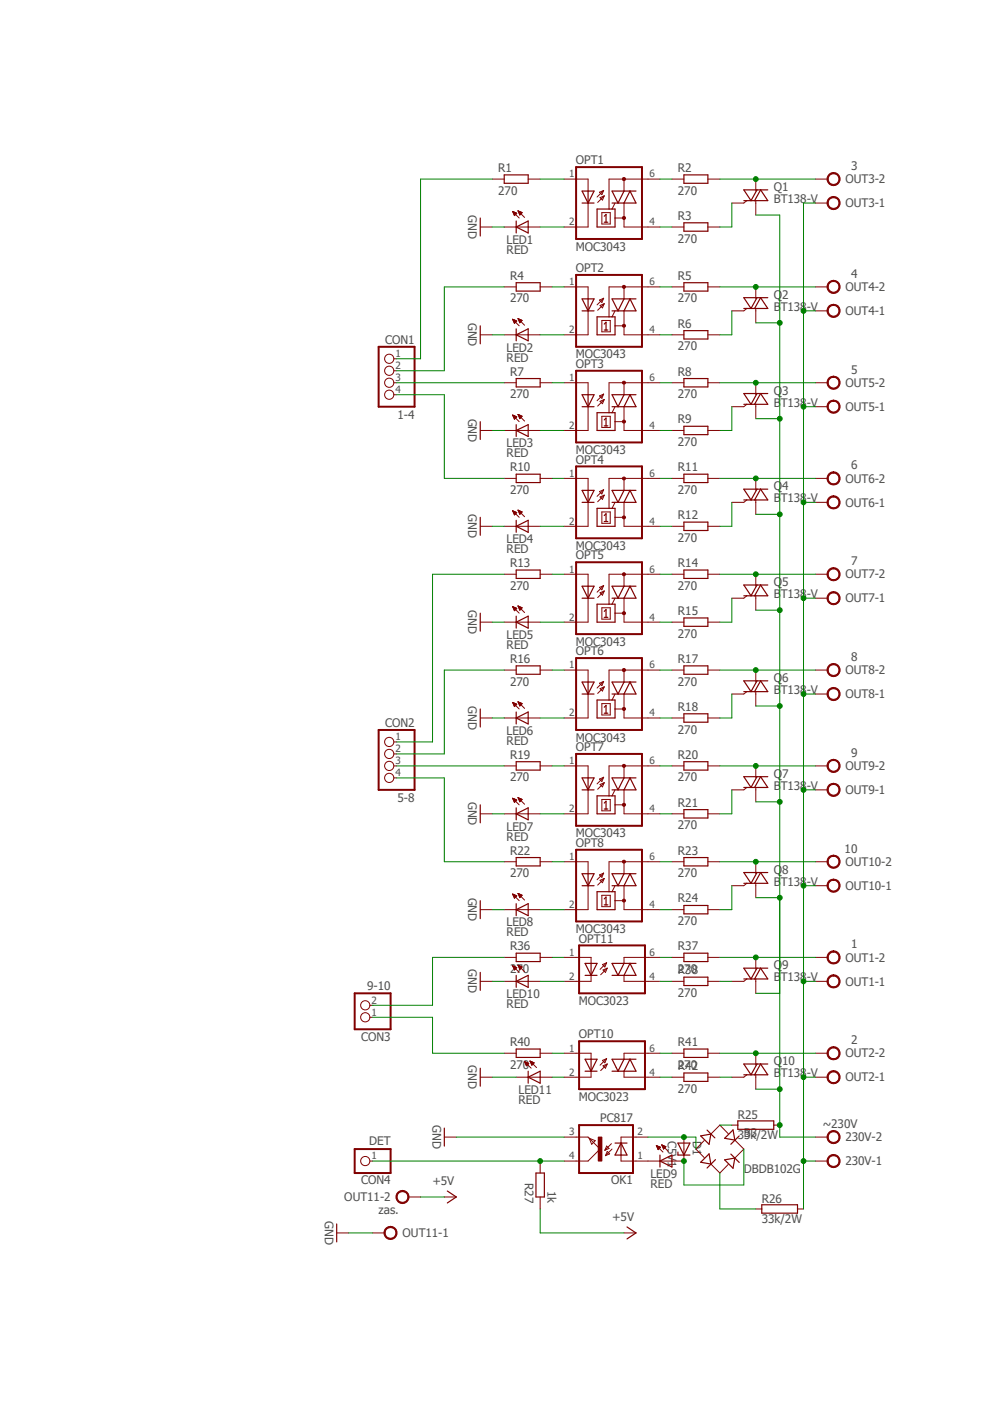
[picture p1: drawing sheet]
<svg xmlns="http://www.w3.org/2000/svg" width="210mm" height="297mm" viewBox="0 0 210 297" stroke-linecap="round" stroke-linejoin="round" font-family="sans-serif">
<defs><g id="words">
<g font-size="2.5" fill="#505050">
<text x="122.1" y="34.8">OPT1</text>
<text x="105.6" y="41.3">270</text>
<text x="105.6" y="36.5">R1</text>
<text x="143.7" y="41.3">270</text>
<text x="143.7" y="36.5">R2</text>
<text x="164.1" y="40.5">Q1</text>
<text x="179.3" y="38.9">OUT3-2</text>
<text x="180.4" y="36.1">3</text>
<text x="99.3" y="45.6" transform="rotate(90 99.3 45.6)">GND</text>
<text x="143.7" y="46.6">R3</text>
<text x="164.1" y="43">BT138-V</text>
<text x="179.3" y="43.9">OUT3-1</text>
<text x="107.4" y="53.8">RED</text>
<text x="107.4" y="51.7">LED1</text>
<text x="122.1" y="53.1">MOC3043</text>
<text x="143.7" y="51.4">270</text>
<text x="108.2" y="59.3">R4</text>
<text x="122.1" y="57.7">OPT2</text>
<text x="143.7" y="59.3">R5</text>
<text x="180.4" y="58.9">4</text>
<text x="108.2" y="64.1">270</text>
<text x="143.7" y="64.1">270</text>
<text x="164.1" y="65.9">BT138-V</text>
<text x="164.1" y="63.4">Q2</text>
<text x="179.3" y="61.7">OUT4-2</text>
<text x="99.3" y="68.4" transform="rotate(90 99.3 68.4)">GND</text>
<text x="143.7" y="69.5">R6</text>
<text x="179.3" y="66.8">OUT4-1</text>
<text x="81.6" y="72.9">CON1</text>
<text x="107.4" y="76.7">RED</text>
<text x="107.4" y="74.5">LED2</text>
<text x="122.1" y="78">OPT3</text>
<text x="122.1" y="76">MOC3043</text>
<text x="143.7" y="74.3">270</text>
<text x="108.2" y="79.6">R7</text>
<text x="143.7" y="79.6">R8</text>
<text x="164.1" y="83.7">Q3</text>
<text x="179.3" y="82">OUT5-2</text>
<text x="180.4" y="79.2">5</text>
<text x="84.3" y="88.8">1-4</text>
<text x="99.3" y="88.8" transform="rotate(90 99.3 88.8)">GND</text>
<text x="108.2" y="84.5">270</text>
<text x="143.7" y="84.5">270</text>
<text x="143.7" y="89.8">R9</text>
<text x="164.1" y="86.2">BT138-V</text>
<text x="179.3" y="87.1">OUT5-1</text>
<text x="107.4" y="94.8">LED3</text>
<text x="143.7" y="94.6">270</text>
<text x="107.4" y="97">RED</text>
<text x="108.2" y="99.9">R10</text>
<text x="122.1" y="96.3">MOC3043</text>
<text x="122.1" y="98.3">OPT4</text>
<text x="143.7" y="99.9">R11</text>
<text x="180.4" y="99.5">6</text>
<text x="108.2" y="104.7">270</text>
<text x="143.7" y="104.7">270</text>
<text x="164.1" y="106.5">BT138-V</text>
<text x="164.1" y="104">Q4</text>
<text x="179.3" y="107.4">OUT6-1</text>
<text x="179.3" y="102.3">OUT6-2</text>
<text x="99.3" y="109" transform="rotate(90 99.3 109)">GND</text>
<text x="143.7" y="110.1">R12</text>
<text x="107.4" y="117.3">RED</text>
<text x="107.4" y="115.1">LED4</text>
<text x="122.1" y="116.6">MOC3043</text>
<text x="122.1" y="118.6">OPT5</text>
<text x="143.7" y="114.9">270</text>
<text x="180.4" y="119.8">7</text>
<text x="108.2" y="125">270</text>
<text x="108.2" y="120.3">R13</text>
<text x="143.7" y="125">270</text>
<text x="143.7" y="120.3">R14</text>
<text x="164.1" y="124.3">Q5</text>
<text x="179.3" y="122.6">OUT7-2</text>
<text x="99.3" y="129.4" transform="rotate(90 99.3 129.4)">GND</text>
<text x="143.7" y="130.4">R15</text>
<text x="164.1" y="126.8">BT138-V</text>
<text x="179.3" y="127.7">OUT7-1</text>
<text x="107.4" y="137.6">RED</text>
<text x="107.4" y="135.5">LED5</text>
<text x="122.1" y="136.9">MOC3043</text>
<text x="143.7" y="135.2">270</text>
<text x="108.2" y="140.6">R16</text>
<text x="122.1" y="138.9">OPT6</text>
<text x="143.7" y="140.6">R17</text>
<text x="179.3" y="143">OUT8-2</text>
<text x="180.4" y="140.2">8</text>
<text x="99.3" y="149.7" transform="rotate(90 99.3 149.7)">GND</text>
<text x="108.2" y="145.4">270</text>
<text x="143.7" y="145.4">270</text>
<text x="164.1" y="147.1">BT138-V</text>
<text x="164.1" y="144.6">Q6</text>
<text x="179.3" y="148">OUT8-1</text>
<text x="81.6" y="154.1">CON2</text>
<text x="107.4" y="155.8">LED6</text>
<text x="143.7" y="150.7">R18</text>
<text x="143.7" y="155.5">270</text>
<text x="107.4" y="157.9">RED</text>
<text x="108.2" y="160.9">R19</text>
<text x="122.1" y="157.2">MOC3043</text>
<text x="122.1" y="159.2">OPT7</text>
<text x="143.7" y="160.9">R20</text>
<text x="180.4" y="160.5">9</text>
<text x="108.2" y="165.7">270</text>
<text x="143.7" y="165.7">270</text>
<text x="164.1" y="167.5">BT138-V</text>
<text x="164.1" y="164.9">Q7</text>
<text x="179.3" y="163.3">OUT9-2</text>
<text x="84.3" y="170">5-8</text>
<text x="99.3" y="170" transform="rotate(90 99.3 170)">GND</text>
<text x="143.7" y="171">R21</text>
<text x="179.3" y="168.4">OUT9-1</text>
<text x="107.4" y="178.3">RED</text>
<text x="107.4" y="176.1">LED7</text>
<text x="122.1" y="177.5">MOC3043</text>
<text x="122.1" y="179.5">OPT8</text>
<text x="143.7" y="175.8">270</text>
<text x="108.2" y="181.2">R22</text>
<text x="143.7" y="181.2">R23</text>
<text x="164.1" y="185.2">Q8</text>
<text x="179.1" y="180.8">10</text>
<text x="179.3" y="183.6">OUT10-2</text>
<text x="99.3" y="190.3" transform="rotate(90 99.3 190.3)">GND</text>
<text x="108.2" y="186">270</text>
<text x="143.7" y="186">270</text>
<text x="143.7" y="191.3">R24</text>
<text x="164.1" y="187.8">BT138-V</text>
<text x="179.3" y="188.7">OUT10-1</text>
<text x="107.4" y="196.4">LED8</text>
<text x="122.1" y="197.9">MOC3043</text>
<text x="143.7" y="196.2">270</text>
<text x="107.4" y="198.5">RED</text>
<text x="108.2" y="201.5">R36</text>
<text x="122.7" y="199.9">OPT11</text>
<text x="143.7" y="201.5">R37</text>
<text x="179.3" y="203.9">OUT1-2</text>
<text x="180.4" y="201.1">1</text>
<text x="77.9" y="209.8">9-10</text>
<text x="99.3" y="205.5" transform="rotate(90 99.3 205.5)">GND</text>
<text x="108.2" y="206.3">270</text>
<text x="143.7" y="206.3">270</text>
<text x="143.7" y="206.6">R38</text>
<text x="164.1" y="208.1">BT138-V</text>
<text x="164.1" y="205.5">Q9</text>
<text x="179.3" y="209">OUT1-1</text>
<text x="107.4" y="213.8">RED</text>
<text x="107.4" y="211.6">LED10</text>
<text x="122.7" y="213.1">MOC3023</text>
<text x="143.7" y="211.4">270</text>
<text x="76.6" y="220.6">CON3</text>
<text x="108.2" y="221.8">R40</text>
<text x="122.7" y="220.2">OPT10</text>
<text x="143.7" y="221.8">R41</text>
<text x="180.4" y="221.4">2</text>
<text x="99.3" y="225.8" transform="rotate(90 99.3 225.8)">GND</text>
<text x="108.2" y="226.6">270</text>
<text x="143.7" y="226.6">270</text>
<text x="143.7" y="226.9">R42</text>
<text x="164.1" y="225.8">Q10</text>
<text x="179.3" y="224.2">OUT2-2</text>
<text x="110" y="231.9">LED11</text>
<text x="122.7" y="233.4">MOC3023</text>
<text x="143.7" y="231.7">270</text>
<text x="164.1" y="228.4">BT138-V</text>
<text x="179.3" y="229.3">OUT2-1</text>
<text x="91.7" y="238.5" transform="rotate(90 91.7 238.5)">GND</text>
<text x="110" y="234.1">RED</text>
<text x="127.3" y="237.8">PC817</text>
<text x="156.4" y="237.2">R25</text>
<text x="174.4" y="239.2">~230V</text>
<text x="78.3" y="242.9">DET</text>
<text x="141.6" y="241.8" transform="rotate(90 141.6 241.8)">C5V1</text>
<text x="146.9" y="241.8" transform="rotate(90 146.9 241.8)">D1</text>
<text x="156.4" y="241.5">33k/2W</text>
<text x="157.7" y="241.1">B3</text>
<text x="179.3" y="242">230V-2</text>
<text x="76.6" y="251.1">CON4</text>
<text x="91.7" y="251.2">+5V</text>
<text x="111.3" y="250.8" transform="rotate(90 111.3 250.8)">R27</text>
<text x="129.6" y="251.1">OK1</text>
<text x="137.9" y="251.9">RED</text>
<text x="137.9" y="249.7">LED9</text>
<text x="157.7" y="248.7">DBDB102G</text>
<text x="179.3" y="247.1">230V-1</text>
<text x="73" y="254.7">OUT11-2</text>
<text x="80.3" y="257.5">zas.</text>
<text x="116" y="252.5" transform="rotate(90 116 252.5)">1k</text>
<text x="161.5" y="255">R26</text>
<text x="68.8" y="258.9" transform="rotate(90 68.8 258.9)">GND</text>
<text x="85.4" y="262.3">OUT11-1</text>
<text x="129.8" y="258.9">+5V</text>
<text x="161.5" y="259.2">33k/2W</text>
</g>
<g font-size="2.1" fill="#505050">
<text x="120.7" y="37.6">1</text>
<text x="137.7" y="37.6">6</text>
<text x="120.7" y="47.8">2</text>
<text x="137.7" y="47.8">4</text>
<text x="120.7" y="60.4">1</text>
<text x="137.7" y="60.4">6</text>
<text x="120.7" y="70.6">2</text>
<text x="137.7" y="70.6">4</text>
<text x="83.9" y="75.7">1</text>
<text x="83.9" y="78.2">2</text>
<text x="83.9" y="80.8">3</text>
<text x="83.9" y="83.3">4</text>
<text x="120.7" y="80.8">1</text>
<text x="137.7" y="80.8">6</text>
<text x="120.7" y="90.9">2</text>
<text x="137.7" y="90.9">4</text>
<text x="120.7" y="101.1">1</text>
<text x="137.7" y="101.1">6</text>
<text x="120.7" y="111.2">2</text>
<text x="137.7" y="111.2">4</text>
<text x="120.7" y="121.4">1</text>
<text x="137.7" y="121.4">6</text>
<text x="120.7" y="131.6">2</text>
<text x="137.7" y="131.6">4</text>
<text x="120.7" y="141.7">1</text>
<text x="137.7" y="141.7">6</text>
<text x="120.7" y="151.9">2</text>
<text x="137.7" y="151.9">4</text>
<text x="83.9" y="156.9">1</text>
<text x="83.9" y="159.5">2</text>
<text x="83.9" y="162">3</text>
<text x="83.9" y="164.5">4</text>
<text x="120.7" y="162">1</text>
<text x="137.7" y="162">6</text>
<text x="120.7" y="172.2">2</text>
<text x="137.7" y="172.2">4</text>
<text x="120.7" y="182.3">1</text>
<text x="137.7" y="182.3">6</text>
<text x="120.7" y="192.5">2</text>
<text x="137.7" y="192.5">4</text>
<text x="120.7" y="202.6">1</text>
<text x="137.7" y="202.6">6</text>
<text x="120.7" y="207.7">2</text>
<text x="137.7" y="207.7">4</text>
<text x="78.8" y="215.3">1</text>
<text x="78.8" y="212.8">2</text>
<text x="120.7" y="223">1</text>
<text x="137.7" y="223">6</text>
<text x="120.7" y="228">2</text>
<text x="137.7" y="228">4</text>
<text x="78.8" y="245.8">1</text>
<text x="120.7" y="240.7">3</text>
<text x="120.7" y="245.8">4</text>
<text x="135.2" y="245.8">1</text>
<text x="135.2" y="240.7">2</text>
</g>
</g></defs>
<path d="M68.2 32.4l121.7 232.2M189.9 32.4l-121.7 232.2" fill="none" stroke="#fff" stroke-width=".21"/>
<path d="M122.1 60.8h2.6v2.6M124.7 65.9v5.1h-2.6M127.1 63.6l.9-.4-.4 .9zM127.2 64.8l.9-.4-.4 .9zM127.6 67.9h1.8v2.5h-1.8zM128 63.2l-1.4 1.4M128.1 64.4l-1.4 1.4M130.4 65.9l-.6 1.3M130.4 69.1h1.9M132.3 60.8v2.6M132.3 65.9v5.1h5.1M137.4 60.8h-8.3v6.4" fill="none" stroke="#800000" stroke-width=".21"/>
<path d="M123.4 63.4h2.6l-1.3 2.5zM123.4 65.9h2.6M124.7 63.4v2.5M126.6 67.2h3.8v3.8h-3.8zM128.1 70h.8M128.1 68.7l.4-.4v1.7M129.8 65.9h5l-1.2-2.5-1.3 2.5M132.3 63.4l-1.3 2.5-1.2-2.5h5" fill="none" stroke="#800000" stroke-width=".25"/>
<path d="M122.1 58.3h14v15.2h-14z" fill="none" stroke="#800000" stroke-width=".42"/>
<path d="M132.1 60.6h.4l.1 .2-.1 .2-.2 .2-.2-.2z" fill-rule="evenodd" fill="#800000"/>
<path d="M132.1 60.6h.4l.1 .2-.1 .2-.2 .2-.2-.2z" fill="none" stroke="#800000" stroke-width=".21"/>
<path d="M132.1 68.8h.4l.1 .3-.1 .2h-.4z" fill-rule="evenodd" fill="#800000"/>
<g fill="none" stroke="#800000" stroke-width=".21">
<path d="M104.4 38h2.5M112 38h2.5M142.5 38h2.5M150.1 38h2.5M160.2 38v2.5M106.9 48.1h7.6M108.7 44.8l1.4 1.4M108.7 44.8l.9 .4-.5 .5M108.7 44.8l.4 .9M108.7 44.8v.1M108.8 44.9v.1M108.9 44.9v.4"/>
<path d="M109 45v.5M109.1 45v.7M109.1 45v.6M109.2 45v.5M109.3 45.1v.4M109.4 45.1v.3M109.5 45.2v.1M109.8 44.7l1.4 1.4M109.8 44.7l.9 .4-.5 .5zM109.9 44.7h.1M110 44.7v.3M110 44.8v.4"/>
<path d="M110.1 44.8v.5M110.2 44.9v.6M110.3 44.9v.6M110.4 44.9v.5M110.5 45v.3M110.6 45v.2M142.5 48.1h2.5M150.1 48.1h2.5M158.3 42.5l-.6 .5h-2.5M160.2 42.5v3.1M119.6 60.8h2.5M119.6 71h2.5"/>
<path d="M132.1 68.8h.4l.1 .3-.1 .2h-.4zM137.4 60.8h2.5M137.4 71h2.5"/>
</g>
<path d="M106.9 37.1h5.1v1.8h-5.1zM145 37.1h5.1v1.8h-5.1zM109.4 48.1l2.6-1.2v2.5zM109.4 46.9v2.5M145 47.2h5.1v1.8h-5.1zM157.7 42.5h5.1l-1.5-2.2-1.3 2.2M160.5 40.3l-1.3 2.2-1.5-2.2h5.1" fill="none" stroke="#800000" stroke-width=".25"/>
<path d="M175.8 42l.9-.3v.2a1.13 1.13 0 0 1 1.1 1.5 1.13 1.13 0 0 1-1.8 .5 1.13 1.13 0 0 1 .3-1.9l.4-.1v-.2a1.4 1.4 0 0 1 1.4 1.7 1.4 1.4 0 0 1-2.1 .8 1.4 1.4 0 0 1-.2-2.2z" fill-rule="evenodd" fill="#800000"/>
<path d="M172.9 43h2.5M175.8 42l.9-.3v.2a1.13 1.13 0 0 1 1.1 1.5 1.13 1.13 0 0 1-1.8 .5 1.13 1.13 0 0 1 .3-1.9l.4-.1v-.2a1.4 1.4 0 0 1 1.4 1.7 1.4 1.4 0 0 1-2.1 .8 1.4 1.4 0 0 1-.2-2.2z" fill="none" stroke="#800000" stroke-width=".21"/>
<path d="M175.8 36.9l.9-.3v.2a1.13 1.13 0 0 1 1.1 1.6 1.13 1.13 0 0 1-1.8 .4 1.13 1.13 0 0 1 .3-1.9l.4-.1v-.2a1.4 1.4 0 0 1 1.4 1.8 1.4 1.4 0 0 1-2.1 .7 1.4 1.4 0 0 1-.2-2.2z" fill-rule="evenodd" fill="#800000"/>
<path d="M172.9 38h2.5M175.8 36.9l.9-.3v.2a1.13 1.13 0 0 1 1.1 1.6 1.13 1.13 0 0 1-1.8 .4 1.13 1.13 0 0 1 .3-1.9l.4-.1v-.2a1.4 1.4 0 0 1 1.4 1.8 1.4 1.4 0 0 1-2.1 .7 1.4 1.4 0 0 1-.2-2.2zM106.9 60.8h2.5M114.5 60.8h2.6M142.5 60.8h2.5M142.5 71h2.5M150.1 60.8h2.5M150.1 71h2.5M158.3 65.4l-.6 .5h-2.5M160.2 60.8v2.6M160.2 65.4v3" fill="none" stroke="#800000" stroke-width=".21"/>
<path d="M109.4 59.9h5.1v1.8h-5.1zM145 59.9h5.1v1.8h-5.1zM145 70.1h5.1v1.8h-5.1zM157.7 65.4h5.1l-1.5-2.3-1.3 2.3M160.5 63.1l-1.3 2.3-1.5-2.3h5.1" fill="none" stroke="#800000" stroke-width=".25"/>
<path d="M175.8 64.8l.9-.3v.3a1.14 1.14 0 0 1 1.1 1.4 1.14 1.14 0 0 1-1.7 .7 1.14 1.14 0 0 1-.1-1.9l.7-.2v-.3a1.41 1.41 0 0 1 1.3 1.9 1.41 1.41 0 0 1-2.1 .7 1.41 1.41 0 0 1-.1-2.3z" fill-rule="evenodd" fill="#800000"/>
<path d="M172.9 65.9h2.5M175.8 64.8l.9-.3v.3a1.14 1.14 0 0 1 1.1 1.4 1.14 1.14 0 0 1-1.7 .7 1.14 1.14 0 0 1-.1-1.9l.7-.2v-.3a1.41 1.41 0 0 1 1.3 1.9 1.41 1.41 0 0 1-2.1 .7 1.41 1.41 0 0 1-.1-2.3z" fill="none" stroke="#800000" stroke-width=".21"/>
<path d="M175.8 59.8l.9-.4v.3a1.14 1.14 0 0 1 1.1 1.5 1.14 1.14 0 0 1-1.7 .6 1.14 1.14 0 0 1-.1-1.9l.7-.2v-.3a1.4 1.4 0 0 1 1.4 1.8 1.4 1.4 0 0 1-2.1 .8 1.4 1.4 0 0 1-.2-2.2z" fill-rule="evenodd" fill="#800000"/>
<g fill="none" stroke="#800000" stroke-width=".21">
<path d="M175.8 59.8l.9-.4v.3a1.14 1.14 0 0 1 1.1 1.5 1.14 1.14 0 0 1-1.7 .6 1.14 1.14 0 0 1-.1-1.9l.7-.2v-.3a1.4 1.4 0 0 1 1.4 1.8 1.4 1.4 0 0 1-2.1 .8 1.4 1.4 0 0 1-.2-2.2zM106.9 71h7.6M108.7 67.7l1.4 1.4M108.7 67.7l.9 .4-.5 .5zM108.7 67.7h.1M108.8 67.7v.2M108.9 67.8v.3M109 67.8v.5M109.1 67.8v.7M109.1 67.9v.6M109.2 67.9v.5M109.3 67.9v.4"/>
<path d="M109.4 68v.2M109.5 68v.2M109.8 67.6l1.4 1.4M109.8 67.6l.9 .3-.5 .5M109.8 67.6l.4 .8M109.9 67.6h.1M110 67.6v.2M110 67.6v.4M110.1 67.7v.5M110.2 67.7v.7M110.3 67.7v.7M110.4 67.8v.5"/>
<path d="M110.5 67.8v.4M110.5 67.9v.2M110.6 67.9v.1M172.9 60.8h2.5M122.1 81.1h2.6v2.6M124.7 86.2v5.1h-2.6M127.1 83.9l.9-.3-.4 .9zM127.2 85.1l.9-.4-.4 .9zM127.6 88.3h1.8v2.3h-1.8zM128 83.6l-1.4 1.4M128.1 84.7l-1.4 1.4M130.4 86.2l-.6 1.3"/>
<path d="M130.4 89.4h1.9M132.3 81.1v2.6M132.3 86.2v5.1h5.1M137.4 81.1h-8.3v6.4"/>
</g>
<path d="M109.4 71l2.6-1.3v2.6zM109.4 69.7v2.6M123.4 83.7h2.6l-1.3 2.5zM123.4 86.2h2.6M124.7 83.7v2.5M126.6 87.5h3.8v3.8h-3.8zM128.1 90.3h.8M128.1 89l.4-.4v1.7M129.8 86.2h5l-1.2-2.5-1.3 2.5M132.3 83.7l-1.3 2.5-1.2-2.5h5" fill="none" stroke="#800000" stroke-width=".25"/>
<path d="M122.1 78.6h14v15.2h-14z" fill="none" stroke="#800000" stroke-width=".42"/>
<path d="M132.1 80.9h.4l.1 .2-.1 .3h-.4z" fill-rule="evenodd" fill="#800000"/>
<path d="M132.1 80.9h.4l.1 .2-.1 .3h-.4z" fill="none" stroke="#800000" stroke-width=".21"/>
<path d="M132.1 89.2h.4l.1 .2-.1 .2h-.4z" fill-rule="evenodd" fill="#800000"/>
<g fill="none" stroke="#800000" stroke-width=".21">
<path d="M106.9 81.1h2.5M114.5 81.1h2.6M119.6 81.1h2.5M119.6 91.3h2.5M132.1 89.2h.4l.1 .2-.1 .2h-.4zM137.4 81.1h2.5M137.4 91.3h2.5M142.5 81.1h2.5M142.5 91.3h2.5M150.1 81.1h2.5M150.1 91.3h2.5M158.3 85.7l-.6 .5h-2.5"/>
<path d="M160.2 81.1v2.6M160.2 85.7v3.1"/>
</g>
<path d="M109.4 80.3h5.1v1.7h-5.1zM145 80.3h5.1v1.7h-5.1zM145 90.4h5.1v1.8h-5.1zM157.7 85.7h5.1l-1.5-2.3-1.3 2.3M160.5 83.4l-1.3 2.3-1.5-2.3h5.1" fill="none" stroke="#800000" stroke-width=".25"/>
<path d="M175.8 85.1l.9-.3v.3a1.14 1.14 0 0 1 1.1 1.5 1.14 1.14 0 0 1-1.7 .6 1.14 1.14 0 0 1-.1-1.9l.7-.2v-.3a1.41 1.41 0 0 1 1.3 1.9 1.41 1.41 0 0 1-2.1 .7 1.41 1.41 0 0 1-.1-2.3z" fill-rule="evenodd" fill="#800000"/>
<path d="M172.9 86.2h2.5M175.8 85.1l.9-.3v.3a1.14 1.14 0 0 1 1.1 1.5 1.14 1.14 0 0 1-1.7 .6 1.14 1.14 0 0 1-.1-1.9l.7-.2v-.3a1.41 1.41 0 0 1 1.3 1.9 1.41 1.41 0 0 1-2.1 .7 1.41 1.41 0 0 1-.1-2.3z" fill="none" stroke="#800000" stroke-width=".21"/>
<path d="M175.8 80l.9-.2v.2a1.14 1.14 0 0 1 1.1 1.5 1.14 1.14 0 0 1-1.7 .6 1.14 1.14 0 0 1-.1-1.8l.7-.3v-.2a1.41 1.41 0 0 1 1.3 1.8 1.41 1.41 0 0 1-2.1 .7 1.41 1.41 0 0 1-.1-2.3z" fill-rule="evenodd" fill="#800000"/>
<g fill="none" stroke="#800000" stroke-width=".21">
<path d="M106.9 91.3h7.6M108.7 88l1.4 1.4M108.7 88l.9 .4-.5 .5zM108.7 88h.1M108.8 88v.2M108.9 88v.4M109 88.1v.5M109.1 88.1v.7M109.1 88.2v.6M109.2 88.2v.5M109.3 88.3v.3M109.4 88.3v.3"/>
<path d="M109.5 88.3v.2M109.8 87.9l1.4 1.4M109.8 87.9l.9 .4-.5 .5zM109.9 87.9h.1M110 87.9v.2M110 87.9v.4M110.1 88v.5M110.2 88v.7M110.3 88v.7M110.4 88.1v.5M110.5 88.1v.4M110.5 88.2v.2"/>
<path d="M110.6 88.2v.1M172.9 81.1h2.5M175.8 80l.9-.2v.2a1.14 1.14 0 0 1 1.1 1.5 1.14 1.14 0 0 1-1.7 .6 1.14 1.14 0 0 1-.1-1.8l.7-.3v-.2a1.41 1.41 0 0 1 1.3 1.8 1.41 1.41 0 0 1-2.1 .7 1.41 1.41 0 0 1-.1-2.3zM122.1 101.4h2.6v2.6M124.7 106.5v5.1h-2.6M127.1 104.2l.9-.4-.4 .9zM127.2 105.4l.9-.4-.4 .9zM127.6 108.5h1.8v2.5h-1.8zM128 103.8l-1.4 1.4M128.1 105l-1.4 1.4M130.4 106.5l-.6 1.3M130.4 109.7h1.9"/>
<path d="M132.3 101.4v2.6M132.3 106.5v5.1h5.1M137.4 101.4h-8.3v6.4"/>
</g>
<path d="M109.4 91.3l2.6-1.3v2.5zM109.4 90v2.5M123.4 104h2.6l-1.3 2.5zM123.4 106.5h2.6M124.7 104v2.5M126.6 107.8h3.8v3.8h-3.8zM128.1 110.6h.8M128.1 109.3l.4-.4v1.7M129.8 106.5h5l-1.2-2.5-1.3 2.5M132.3 104l-1.3 2.5-1.2-2.5h5" fill="none" stroke="#800000" stroke-width=".25"/>
<path d="M122.1 98.9h14v15.2h-14z" fill="none" stroke="#800000" stroke-width=".42"/>
<path d="M132.1 101.2h.4l.1 .2-.1 .3h-.4z" fill-rule="evenodd" fill="#800000"/>
<path d="M132.1 101.2h.4l.1 .2-.1 .3h-.4z" fill="none" stroke="#800000" stroke-width=".21"/>
<path d="M132.1 109.5h.4l.1 .2-.1 .2h-.4z" fill-rule="evenodd" fill="#800000"/>
<g fill="none" stroke="#800000" stroke-width=".21">
<path d="M106.9 101.4h2.5M114.5 101.4h2.6M119.6 101.4h2.5M119.6 111.6h2.5M132.1 109.5h.4l.1 .2-.1 .2h-.4zM137.4 101.4h2.5M137.4 111.6h2.5M142.5 101.4h2.5M142.5 111.6h2.5M150.1 101.4h2.5M150.1 111.6h2.5M158.3 106l-.6 .5h-2.5"/>
<path d="M160.2 101.4v2.6M160.2 106v3"/>
</g>
<path d="M109.4 100.5h5.1v1.8h-5.1zM145 100.5h5.1v1.8h-5.1zM145 110.7h5.1v1.8h-5.1zM157.7 106h5.1l-1.5-2.3-1.3 2.3M160.5 103.7l-1.3 2.3-1.5-2.3h5.1" fill="none" stroke="#800000" stroke-width=".25"/>
<path d="M175.8 105.4l.9-.3v.3a1.15 1.15 0 0 1 1.1 1.5 1.15 1.15 0 0 1-1.8 .4 1.15 1.15 0 0 1 .3-1.9h.4v-.3a1.4 1.4 0 0 1 1.4 1.8 1.4 1.4 0 0 1-2.1 .8 1.4 1.4 0 0 1-.2-2.3z" fill-rule="evenodd" fill="#800000"/>
<path d="M172.9 106.5h2.5M175.8 105.4l.9-.3v.3a1.15 1.15 0 0 1 1.1 1.5 1.15 1.15 0 0 1-1.8 .4 1.15 1.15 0 0 1 .3-1.9h.4v-.3a1.4 1.4 0 0 1 1.4 1.8 1.4 1.4 0 0 1-2.1 .8 1.4 1.4 0 0 1-.2-2.3z" fill="none" stroke="#800000" stroke-width=".21"/>
<path d="M175.8 100.4l.9-.4v.3a1.15 1.15 0 0 1 1.1 1.5 1.15 1.15 0 0 1-1.8 .5 1.15 1.15 0 0 1 .3-1.9l.4-.1v-.3a1.4 1.4 0 0 1 1.4 1.8 1.4 1.4 0 0 1-2.1 .8 1.4 1.4 0 0 1-.2-2.2z" fill-rule="evenodd" fill="#800000"/>
<g fill="none" stroke="#800000" stroke-width=".21">
<path d="M106.9 111.6h7.6M108.7 108.3l1.4 1.4M108.7 108.3l.9 .4-.5 .5zM108.7 108.3h.1M108.8 108.3v.2M108.9 108.4v.3M109 108.4v.5M109.1 108.5v.6M109.2 108.5v.5M109.3 108.6v.4M109.4 108.6v.2M109.5 108.6v.2"/>
<path d="M109.8 108.2l1.4 1.4M109.8 108.2l.9 .3-.5 .5M109.8 108.2l.4 .8M109.9 108.2h.1M110 108.2v.2M110 108.2v.4M110.1 108.3v.5M110.2 108.3v.7M110.3 108.4v.6M110.4 108.4v.5M110.5 108.5v.3M110.5 108.5v.2"/>
<path d="M110.6 108.5v.1M172.9 101.4h2.5M175.8 100.4l.9-.4v.3a1.15 1.15 0 0 1 1.1 1.5 1.15 1.15 0 0 1-1.8 .5 1.15 1.15 0 0 1 .3-1.9l.4-.1v-.3a1.4 1.4 0 0 1 1.4 1.8 1.4 1.4 0 0 1-2.1 .8 1.4 1.4 0 0 1-.2-2.2zM122.1 121.7h2.6v2.6M124.7 126.8v5.1h-2.6M127.1 124.5l.9-.3-.4 .8zM127.2 125.7l.9-.4-.4 .9zM127.6 128.9h1.8v2.4h-1.8zM128 124.2l-1.4 1.4M128.1 125.3l-1.4 1.4M130.4 126.8l-.6 1.3M130.4 130h1.9"/>
<path d="M132.3 121.7v2.6M132.3 126.8v5.1h5.1M137.4 121.7h-8.3v6.4"/>
</g>
<path d="M109.4 111.6l2.6-1.3v2.6zM109.4 110.3v2.6M123.4 124.3h2.6l-1.3 2.5zM123.4 126.8h2.6M124.7 124.3v2.5M126.6 128.1h3.8v3.8h-3.8zM128.1 130.9h.8M128.1 129.6l.4-.4v1.7M129.8 126.8h5l-1.2-2.5-1.3 2.5M132.3 124.3l-1.3 2.5-1.2-2.5h5" fill="none" stroke="#800000" stroke-width=".25"/>
<path d="M122.1 119.2h14v15.2h-14z" fill="none" stroke="#800000" stroke-width=".42"/>
<path d="M132.1 121.5l.2-.1 .2 .1 .1 .2-.1 .3h-.4z" fill-rule="evenodd" fill="#800000"/>
<path d="M132.1 121.5l.2-.1 .2 .1 .1 .2-.1 .3h-.4z" fill="none" stroke="#800000" stroke-width=".21"/>
<path d="M132.1 129.8l.2-.1 .2 .1 .1 .2-.1 .3h-.4z" fill-rule="evenodd" fill="#800000"/>
<g fill="none" stroke="#800000" stroke-width=".21">
<path d="M106.9 121.7h2.5M114.5 121.7h2.6M119.6 121.7h2.5M119.6 131.9h2.5M132.1 129.8l.2-.1 .2 .1 .1 .2-.1 .3h-.4zM137.4 121.7h2.5M137.4 131.9h2.5M142.5 121.7h2.5M142.5 131.9h2.5M150.1 121.7h2.5M150.1 131.9h2.5M158.3 126.3l-.6 .5h-2.5"/>
<path d="M160.2 121.7v2.6M160.2 126.3v3.1"/>
</g>
<path d="M109.4 120.9h5.1v1.7h-5.1zM145 120.9h5.1v1.7h-5.1zM145 131h5.1v1.8h-5.1zM157.7 126.3h5.1l-1.5-2.3-1.3 2.3M160.5 124l-1.3 2.3-1.5-2.3h5.1" fill="none" stroke="#800000" stroke-width=".25"/>
<path d="M175.8 125.8l.9-.4v.3a1.15 1.15 0 0 1 1.1 1.5 1.15 1.15 0 0 1-1.8 .5 1.15 1.15 0 0 1 .3-1.9l.4-.1v-.3a1.4 1.4 0 0 1 1.4 1.8 1.4 1.4 0 0 1-2.1 .8 1.4 1.4 0 0 1-.2-2.2z" fill-rule="evenodd" fill="#800000"/>
<path d="M172.9 126.8h2.5M175.8 125.8l.9-.4v.3a1.15 1.15 0 0 1 1.1 1.5 1.15 1.15 0 0 1-1.8 .5 1.15 1.15 0 0 1 .3-1.9l.4-.1v-.3a1.4 1.4 0 0 1 1.4 1.8 1.4 1.4 0 0 1-2.1 .8 1.4 1.4 0 0 1-.2-2.2z" fill="none" stroke="#800000" stroke-width=".21"/>
<path d="M175.8 120.7l.9-.3v.2a1.15 1.15 0 0 1 1.1 1.6 1.15 1.15 0 0 1-1.8 .4 1.15 1.15 0 0 1 .3-1.9l.4-.1v-.2a1.4 1.4 0 0 1 1.4 1.7 1.4 1.4 0 0 1-2.1 .8 1.4 1.4 0 0 1-.2-2.2z" fill-rule="evenodd" fill="#800000"/>
<g fill="none" stroke="#800000" stroke-width=".21">
<path d="M106.9 131.9h7.6M108.7 128.6l1.4 1.4M108.7 128.6l.9 .4-.5 .5zM108.7 128.6h.1M108.8 128.6v.2M108.9 128.7v.3M109 128.7v.5M109.1 128.8v.7M109.2 128.9v.4M109.3 128.9v.3M109.4 128.9v.3M109.5 128.9v.2"/>
<path d="M109.8 128.5l1.4 1.4M109.8 128.5l.9 .4-.5 .5M109.8 128.5l.4 .9M109.9 128.5h.1M110 128.5v.2M110 128.6v.3M110.1 128.6v.6M110.2 128.6v.8M110.3 128.7v.6M110.4 128.7v.5M110.5 128.8v.3M110.5 128.8v.2"/>
<path d="M110.6 128.8v.1M172.9 121.7h2.5M175.8 120.7l.9-.3v.2a1.15 1.15 0 0 1 1.1 1.6 1.15 1.15 0 0 1-1.8 .4 1.15 1.15 0 0 1 .3-1.9l.4-.1v-.2a1.4 1.4 0 0 1 1.4 1.7 1.4 1.4 0 0 1-2.1 .8 1.4 1.4 0 0 1-.2-2.2zM122.1 142.1h2.6v2.5M124.7 147.1v5.1h-2.6M127.1 144.9l.9-.4-.4 .9zM127.2 146l.9-.4-.4 .9zM127.6 149.2h1.8v2.4h-1.8zM128 144.5l-1.4 1.4M128.1 145.6l-1.4 1.4M130.4 147.1l-.6 1.3M130.4 150.3h1.9"/>
<path d="M132.3 142.1v2.5M132.3 147.1v5.1h5.1M137.4 142.1h-8.3v6.3"/>
</g>
<path d="M109.4 131.9l2.6-1.3v2.6zM109.4 130.6v2.6M123.4 144.6h2.6l-1.3 2.5zM123.4 147.1h2.6M124.7 144.6v2.5M126.6 148.4h3.8v3.8h-3.8zM128.1 151.2h.8M128.1 149.9l.4-.3v1.6M129.8 147.1h5l-1.2-2.5-1.3 2.5M132.3 144.6l-1.3 2.5-1.2-2.5h5" fill="none" stroke="#800000" stroke-width=".25"/>
<path d="M122.1 139.5h14v15.3h-14z" fill="none" stroke="#800000" stroke-width=".42"/>
<path d="M132.1 141.8h.4l.1 .3-.1 .2h-.4z" fill-rule="evenodd" fill="#800000"/>
<path d="M132.1 141.8h.4l.1 .3-.1 .2h-.4z" fill="none" stroke="#800000" stroke-width=".21"/>
<path d="M132.1 150.1h.4l.1 .2-.1 .2-.2 .2-.2-.2z" fill-rule="evenodd" fill="#800000"/>
<g fill="none" stroke="#800000" stroke-width=".21">
<path d="M106.9 142.1h2.5M114.5 142.1h2.6M119.6 142.1h2.5M119.6 152.2h2.5M132.1 150.1h.4l.1 .2-.1 .2-.2 .2-.2-.2zM137.4 142.1h2.5M137.4 152.2h2.5M142.5 142.1h2.5M142.5 152.2h2.5M150.1 142.1h2.5M150.1 152.2h2.5M158.3 146.6l-.6 .5h-2.5"/>
<path d="M160.2 142.1v2.5M160.2 146.6v3.1"/>
</g>
<path d="M109.4 141.2h5.1v1.8h-5.1zM145 141.2h5.1v1.8h-5.1zM145 151.3h5.1v1.8h-5.1zM157.7 146.6h5.1l-1.5-2.2-1.3 2.2M160.5 144.4l-1.3 2.2-1.5-2.2h5.1" fill="none" stroke="#800000" stroke-width=".25"/>
<path d="M175.8 146.1l.9-.3v.2a1.13 1.13 0 0 1 1.1 1.5 1.13 1.13 0 0 1-1.8 .4 1.13 1.13 0 0 1 .3-1.8l.4-.1v-.2a1.4 1.4 0 0 1 1.4 1.7 1.4 1.4 0 0 1-2.1 .8 1.4 1.4 0 0 1-.2-2.2z" fill-rule="evenodd" fill="#800000"/>
<path d="M172.9 147.1h2.5M175.8 146.1l.9-.3v.2a1.13 1.13 0 0 1 1.1 1.5 1.13 1.13 0 0 1-1.8 .4 1.13 1.13 0 0 1 .3-1.8l.4-.1v-.2a1.4 1.4 0 0 1 1.4 1.7 1.4 1.4 0 0 1-2.1 .8 1.4 1.4 0 0 1-.2-2.2z" fill="none" stroke="#800000" stroke-width=".21"/>
<path d="M175.8 141l.9-.3v.2a1.13 1.13 0 0 1 1.1 1.6 1.13 1.13 0 0 1-1.8 .4 1.13 1.13 0 0 1 .3-1.9l.4-.1v-.2a1.4 1.4 0 0 1 1.4 1.7 1.4 1.4 0 0 1-2.1 .8 1.4 1.4 0 0 1-.2-2.2z" fill-rule="evenodd" fill="#800000"/>
<g fill="none" stroke="#800000" stroke-width=".21">
<path d="M106.9 152.2h7.6M108.7 148.9l1.4 1.4M108.7 148.9l.9 .4-.5 .5M108.7 148.9l.4 .9M108.7 148.9v.1M108.8 149v.1M108.9 149v.3M109 149.1v.5M109.1 149.1v.7M109.1 149.1v.6M109.2 149.1v.5M109.3 149.2v.4"/>
<path d="M109.4 149.2v.3M109.5 149.3v.1M109.8 148.8l1.4 1.4M109.8 148.8l.9 .4-.5 .5zM109.9 148.8h.1M110 148.8v.3M110 148.9v.4M110.1 148.9v.5M110.2 149v.6M110.3 149v.6M110.4 149v.5M110.5 149.1v.3"/>
<path d="M110.5 149.1v.2M110.6 149.1v.2M172.9 142.1h2.5M175.8 141l.9-.3v.2a1.13 1.13 0 0 1 1.1 1.6 1.13 1.13 0 0 1-1.8 .4 1.13 1.13 0 0 1 .3-1.9l.4-.1v-.2a1.4 1.4 0 0 1 1.4 1.7 1.4 1.4 0 0 1-2.1 .8 1.4 1.4 0 0 1-.2-2.2zM122.1 162.4h2.6v2.5M124.7 167.5v5h-2.6M127.1 165.2l.9-.4-.4 .9zM127.2 166.3l.9-.4-.4 .9zM127.6 169.5h1.8v2.4h-1.8zM128 164.8l-1.4 1.4M128.1 165.9l-1.4 1.4M130.4 167.5l-.6 1.2"/>
<path d="M130.4 170.6h1.9M132.3 162.4v2.5M132.3 167.5v5h5.1M137.4 162.4h-8.3v6.3"/>
</g>
<path d="M109.4 152.2l2.6-1.2v2.5zM109.4 151v2.5M123.4 164.9h2.6l-1.3 2.6zM123.4 167.5h2.6M124.7 164.9v2.6M126.6 168.7h3.8v3.8h-3.8zM128.1 171.5h.8M128.1 170.3l.4-.4v1.6M129.8 167.5h5l-1.2-2.6-1.3 2.6M132.3 164.9l-1.3 2.6-1.2-2.6h5" fill="none" stroke="#800000" stroke-width=".25"/>
<path d="M122.1 159.8h14v15.3h-14z" fill="none" stroke="#800000" stroke-width=".42"/>
<path d="M132.1 162.1h.4l.1 .3-.1 .2-.2 .1-.2-.1z" fill-rule="evenodd" fill="#800000"/>
<path d="M132.1 162.1h.4l.1 .3-.1 .2-.2 .1-.2-.1z" fill="none" stroke="#800000" stroke-width=".21"/>
<path d="M132.1 170.4h.4l.1 .2-.1 .3-.2 .1-.2-.1z" fill-rule="evenodd" fill="#800000"/>
<g fill="none" stroke="#800000" stroke-width=".21">
<path d="M106.9 162.4h2.5M114.5 162.4h2.6M119.6 162.4h2.5M119.6 172.5h2.5M132.1 170.4h.4l.1 .2-.1 .3-.2 .1-.2-.1zM137.4 162.4h2.5M137.4 172.5h2.5M142.5 162.4h2.5M142.5 172.5h2.5M150.1 162.4h2.5M150.1 172.5h2.5M158.3 167l-.6 .5h-2.5"/>
<path d="M160.2 162.4v2.5M160.2 167v3"/>
</g>
<path d="M109.4 161.5h5.1v1.8h-5.1zM145 161.5h5.1v1.8h-5.1zM145 171.7h5.1v1.7h-5.1zM157.7 167h5.1l-1.5-2.3-1.3 2.3M160.5 164.7l-1.3 2.3-1.5-2.3h5.1" fill="none" stroke="#800000" stroke-width=".25"/>
<path d="M175.8 166.4l.9-.3v.2a1.14 1.14 0 0 1 1.1 1.5 1.14 1.14 0 0 1-1.7 .6 1.14 1.14 0 0 1-.1-1.8l.7-.3v-.2a1.41 1.41 0 0 1 1.3 1.8 1.41 1.41 0 0 1-2.1 .7 1.41 1.41 0 0 1-.1-2.2z" fill-rule="evenodd" fill="#800000"/>
<path d="M172.9 167.5h2.5M175.8 166.4l.9-.3v.2a1.14 1.14 0 0 1 1.1 1.5 1.14 1.14 0 0 1-1.7 .6 1.14 1.14 0 0 1-.1-1.8l.7-.3v-.2a1.41 1.41 0 0 1 1.3 1.8 1.41 1.41 0 0 1-2.1 .7 1.41 1.41 0 0 1-.1-2.2z" fill="none" stroke="#800000" stroke-width=".21"/>
<path d="M175.8 161.3l.9-.3v.2a1.14 1.14 0 0 1 1.1 1.5 1.14 1.14 0 0 1-1.7 .6 1.14 1.14 0 0 1-.1-1.8l.7-.3v-.2a1.4 1.4 0 0 1 1.4 1.8 1.4 1.4 0 0 1-2.1 .8 1.4 1.4 0 0 1-.2-2.3z" fill-rule="evenodd" fill="#800000"/>
<g fill="none" stroke="#800000" stroke-width=".21">
<path d="M106.9 172.5h7.6M108.7 169.2l1.4 1.4M108.7 169.2l.9 .4-.5 .5zM108.7 169.2v.1M108.8 169.3v.2M108.9 169.3v.4M109 169.3v.6M109.1 169.4v.6M109.2 169.5v.5M109.3 169.5v.4M109.4 169.5v.3M109.5 169.6v.1"/>
<path d="M109.8 169.1l1.4 1.4M109.8 169.1l.9 .4-.5 .5M109.8 169.1l.4 .9M109.9 169.1v.1M110 169.2v.1M110 169.2v.3M110.1 169.2v.6M110.2 169.2v.8M110.3 169.3v.6M110.4 169.3v.5M110.5 169.4v.4M110.5 169.4v.3"/>
<path d="M110.6 169.5v.1M172.9 162.4h2.5M175.8 161.3l.9-.3v.2a1.14 1.14 0 0 1 1.1 1.5 1.14 1.14 0 0 1-1.7 .6 1.14 1.14 0 0 1-.1-1.8l.7-.3v-.2a1.4 1.4 0 0 1 1.4 1.8 1.4 1.4 0 0 1-2.1 .8 1.4 1.4 0 0 1-.2-2.3zM122.1 182.7h2.6v2.5M124.7 187.8v5.1h-2.6M127.1 185.5l.9-.4-.4 .9zM127.2 186.6l.9-.3-.4 .9zM127.6 189.8h1.8v2.4h-1.8zM128 185.1l-1.4 1.4M128.1 186.3l-1.4 1.4M130.4 187.8l-.6 1.3M130.4 191h1.9"/>
<path d="M132.3 182.7v2.5M132.3 187.8v5.1h5.1M137.4 182.7h-8.3v6.4"/>
</g>
<path d="M109.4 172.5l2.6-1.2v2.5zM109.4 171.3v2.5M123.4 185.2h2.6l-1.3 2.6zM123.4 187.8h2.6M124.7 185.2v2.6M126.6 189.1h3.8v3.8h-3.8zM128.1 191.9h.8M128.1 190.6l.4-.4v1.7M129.8 187.8h5l-1.2-2.6-1.3 2.6M132.3 185.2l-1.3 2.6-1.2-2.6h5" fill="none" stroke="#800000" stroke-width=".25"/>
<path d="M122.1 180.2h14v15.2h-14z" fill="none" stroke="#800000" stroke-width=".42"/>
<path d="M132.1 182.5h.4l.1 .2-.1 .2h-.4z" fill-rule="evenodd" fill="#800000"/>
<path d="M132.1 182.5h.4l.1 .2-.1 .2h-.4z" fill="none" stroke="#800000" stroke-width=".21"/>
<path d="M132.1 190.7h.4l.1 .3-.1 .2h-.4z" fill-rule="evenodd" fill="#800000"/>
<g fill="none" stroke="#800000" stroke-width=".21">
<path d="M106.9 182.7h2.5M114.5 182.7h2.6M119.6 182.7h2.5M119.6 192.9h2.5M132.1 190.7h.4l.1 .3-.1 .2h-.4zM137.4 182.7h2.5M137.4 192.9h2.5M142.5 182.7h2.5M142.5 192.9h2.5M150.1 182.7h2.5M150.1 192.9h2.5M158.3 187.3l-.6 .5h-2.5"/>
<path d="M160.2 182.7v2.5M160.2 187.3v3"/>
</g>
<path d="M109.4 181.8h5.1v1.8h-5.1zM145 181.8h5.1v1.8h-5.1zM145 192h5.1v1.8h-5.1zM157.7 187.3h5.1l-1.5-2.3-1.3 2.3M160.5 185l-1.3 2.3-1.5-2.3h5.1" fill="none" stroke="#800000" stroke-width=".25"/>
<path d="M175.8 186.7l.9-.3v.2a1.14 1.14 0 0 1 1.1 1.5 1.14 1.14 0 0 1-1.7 .6 1.14 1.14 0 0 1-.1-1.8l.7-.3v-.2a1.41 1.41 0 0 1 1.3 1.8 1.41 1.41 0 0 1-2.1 .7 1.41 1.41 0 0 1-.1-2.2z" fill-rule="evenodd" fill="#800000"/>
<path d="M172.9 187.8h2.5M175.8 186.7l.9-.3v.2a1.14 1.14 0 0 1 1.1 1.5 1.14 1.14 0 0 1-1.7 .6 1.14 1.14 0 0 1-.1-1.8l.7-.3v-.2a1.41 1.41 0 0 1 1.3 1.8 1.41 1.41 0 0 1-2.1 .7 1.41 1.41 0 0 1-.1-2.2z" fill="none" stroke="#800000" stroke-width=".21"/>
<path d="M175.8 181.6l.9-.3v.3a1.14 1.14 0 0 1 1.1 1.4 1.14 1.14 0 0 1-1.7 .7 1.14 1.14 0 0 1-.1-1.9l.7-.2v-.3a1.41 1.41 0 0 1 1.3 1.9 1.41 1.41 0 0 1-2.1 .7 1.41 1.41 0 0 1-.1-2.3z" fill-rule="evenodd" fill="#800000"/>
<g fill="none" stroke="#800000" stroke-width=".21">
<path d="M106.9 192.9h7.6M108.7 189.6l1.4 1.4M108.7 189.6l.9 .3-.5 .6zM108.7 189.6h.1M108.8 189.6v.2M108.9 189.6v.3M109 189.6v.6M109.1 189.7v.7M109.2 189.8v.5M109.3 189.8v.4M109.4 189.9v.2M109.5 189.9v.1"/>
<path d="M109.8 189.4l1.4 1.4M109.8 189.4l.9 .4-.5 .5zM109.9 189.4v.1M110 189.5v.1M110 189.5v.4M110.1 189.5v.6M110.2 189.6v.7M110.3 189.6v.6M110.4 189.6v.6M110.5 189.7v.4M110.5 189.7v.2M110.6 189.8v.1"/>
<path d="M172.9 182.7h2.5M175.8 181.6l.9-.3v.3a1.14 1.14 0 0 1 1.1 1.4 1.14 1.14 0 0 1-1.7 .7 1.14 1.14 0 0 1-.1-1.9l.7-.2v-.3a1.41 1.41 0 0 1 1.3 1.9 1.41 1.41 0 0 1-2.1 .7 1.41 1.41 0 0 1-.1-2.3z"/>
</g>
<path d="M109.4 192.9l2.6-1.3v2.5zM109.4 191.6v2.5" fill="none" stroke="#800000" stroke-width=".25"/>
<path d="M175.8 245.1l.9-.3v.2a1.13 1.13 0 0 1 1.1 1.6 1.13 1.13 0 0 1-1.8 .4 1.13 1.13 0 0 1 .3-1.9l.4-.1v-.2a1.4 1.4 0 0 1 1.4 1.7 1.4 1.4 0 0 1-2.1 .8 1.4 1.4 0 0 1-.2-2.2z" fill-rule="evenodd" fill="#800000"/>
<path d="M172.9 246.2h2.5M175.8 245.1l.9-.3v.2a1.13 1.13 0 0 1 1.1 1.6 1.13 1.13 0 0 1-1.8 .4 1.13 1.13 0 0 1 .3-1.9l.4-.1v-.2a1.4 1.4 0 0 1 1.4 1.7 1.4 1.4 0 0 1-2.1 .8 1.4 1.4 0 0 1-.2-2.2z" fill="none" stroke="#800000" stroke-width=".21"/>
<path d="M175.8 240l.9-.3v.2a1.13 1.13 0 0 1 1.1 1.6 1.13 1.13 0 0 1-1.8 .4 1.13 1.13 0 0 1 .3-1.9l.4-.1v-.2a1.4 1.4 0 0 1 1.4 1.8 1.4 1.4 0 0 1-2.1 .8 1.4 1.4 0 0 1-.2-2.3z" fill-rule="evenodd" fill="#800000"/>
<g fill="none" stroke="#800000" stroke-width=".21">
<path d="M83.5 76.1h.6M83.5 78.6h.6M83.5 81.1h.6M83.5 83.7h.6M83.5 157.3h.6M83.5 159.8h.6M83.5 162.4h.6M83.5 164.9h.6M106.9 203h2.5M114.5 203h2.6M142.5 203h2.5M142.5 208.1h2.5"/>
<path d="M150.1 203h2.5M150.1 208.1h2.5M158.3 207.6l-.6 .5h-2.5M160.2 203v2.5M160.2 207.6v3M155.2 238.5h1.2M164.1 238.5h1.2M94.2 241.1h2.5M114.5 246.2v2.5M114.5 253.8v2.5M139.2 242.9l1.4 1.4M139.2 242.9l.9 .3-.6 .6z"/>
<path d="M139.2 242.9h.1M139.2 242.9v.2M139.3 242.9v.4M139.4 243v.5M139.5 243v.7M139.6 243.1v.6M139.7 243.1v.5M139.8 243.1v.4M139.9 243.2v.2M140 243.2v.1M140.3 242.7l1.4 1.4M140.3 242.7l.9 .4-.5 .5"/>
<path d="M140.3 242.7l.4 .9M140.3 242.7v.1M140.4 242.8v.2M140.5 242.8v.4M140.6 242.9v.5M140.7 242.9v.7M140.8 242.9v.6M140.9 243v.5M140.9 243v.4M141 243v.3M141.1 243.1v.1M145 241.1v5.1h-7.6"/>
<path d="M149.3 241.8l-1.8 1.8 1.8 1.8M150.7 246.8l1.9 1.9 1.8-1.8M154.4 240.4l-1.8-1.9-1.9 1.9M155.8 241.7l1.9 1.9-1.9 1.9M160.2 256.3h1.3M169.1 256.3h1.3M172.9 241.1h2.5M175.8 240l.9-.3v.2a1.13 1.13 0 0 1 1.1 1.6 1.13 1.13 0 0 1-1.8 .4 1.13 1.13 0 0 1 .3-1.9l.4-.1v-.2a1.4 1.4 0 0 1 1.4 1.8 1.4 1.4 0 0 1-2.1 .8 1.4 1.4 0 0 1-.2-2.3zM71.4 261.4h2.5M132.3 261.4h2.5"/>
<circle cx="82.5" cy="76.1" r=".98"/>
<circle cx="82.5" cy="78.6" r=".98"/>
<circle cx="82.5" cy="81.1" r=".98"/>
<circle cx="82.5" cy="83.7" r=".98"/>
<circle cx="82.5" cy="157.3" r=".98"/>
<circle cx="82.5" cy="159.8" r=".98"/>
<circle cx="82.5" cy="164.9" r=".98"/>
<circle cx="82.5" cy="162.4" r=".98"/>
</g>
<path d="M80.3 73.5h7.6v12.7h-7.6zM80.3 154.8h7.6v12.7h-7.6z" fill="none" stroke="#800000" stroke-width=".42"/>
<g fill="none" stroke="#800000" stroke-width=".25">
<path d="M109.4 202.1h5.1v1.8h-5.1zM145 202.1h5.1v1.8h-5.1zM145 207.2h5.1v1.8h-5.1zM157.7 207.6h5.1l-1.5-2.3-1.3 2.3M160.5 205.3l-1.3 2.3-1.5-2.3h5.1M94.2 239.2v3.8M149.9 239.6l1.7 1.7M155.4 239.6l.4 2.1-2.2-.4zM156.4 237.7h7.7v1.7h-7.7zM71.4 259.5v3.8M113.6 248.7h1.8v5.1h-1.8zM139.9 246.2l2.6-1.3v2.5z"/>
<path d="M139.9 244.9v2.5M143.7 242.4h2.6l-1.3 2.5zM143.7 244.3v.6h2.6M148.6 240.8l2.1-.4-.4 2.2zM150.3 244.6l.4 2.2-2.1-.4zM151.7 245.9l-1.8 1.7M153.6 245.9l2.2-.4-.4 2.2zM155 244.7l1.7 1.8M156.7 240.8l-1.7 1.8M161.5 255.4h7.6v1.8h-7.6zM132.9 260.1l1.9 1.3-1.9 1.3"/>
</g>
<path d="M175.8 207l.9-.3v.2a1.15 1.15 0 0 1 1.1 1.6 1.15 1.15 0 0 1-1.8 .4 1.15 1.15 0 0 1 .3-1.9l.4-.1v-.2a1.4 1.4 0 0 1 1.4 1.7 1.4 1.4 0 0 1-2.1 .8 1.4 1.4 0 0 1-.2-2.2z" fill-rule="evenodd" fill="#800000"/>
<path d="M172.9 208.1h2.5M175.8 207l.9-.3v.2a1.15 1.15 0 0 1 1.1 1.6 1.15 1.15 0 0 1-1.8 .4 1.15 1.15 0 0 1 .3-1.9l.4-.1v-.2a1.4 1.4 0 0 1 1.4 1.7 1.4 1.4 0 0 1-2.1 .8 1.4 1.4 0 0 1-.2-2.2z" fill="none" stroke="#800000" stroke-width=".21"/>
<path d="M175.8 201.9l.9-.3v.2a1.15 1.15 0 0 1 1.1 1.6 1.15 1.15 0 0 1-1.8 .4 1.15 1.15 0 0 1 .3-1.9l.4-.1v-.2a1.4 1.4 0 0 1 1.4 1.8 1.4 1.4 0 0 1-2.1 .8 1.4 1.4 0 0 1-.2-2.3z" fill-rule="evenodd" fill="#800000"/>
<g fill="none" stroke="#800000" stroke-width=".21">
<path d="M106.9 208.1h7.6M108.7 204.8l1.4 1.4M108.7 204.8l.9 .3-.5 .6zM108.7 204.8h.1M108.8 204.8v.2M108.9 204.8v.4M109 204.9v.5M109.1 204.9v.7M109.1 205v.6M109.2 205v.5M109.3 205.1v.3M109.4 205.1v.3"/>
<path d="M109.5 205.1v.1M109.8 204.6l1.4 1.4M109.8 204.6l.9 .4-.5 .5M109.8 204.6l.4 .9M109.9 204.7h.1M110 204.7v.2M110 204.7v.4M110.1 204.8v.5M110.2 204.8v.7M110.3 204.8v.7M110.4 204.9v.5M110.5 204.9v.4"/>
<path d="M110.5 205v.2M110.6 205v.1M172.9 203h2.5M175.8 201.9l.9-.3v.2a1.15 1.15 0 0 1 1.1 1.6 1.15 1.15 0 0 1-1.8 .4 1.15 1.15 0 0 1 .3-1.9l.4-.1v-.2a1.4 1.4 0 0 1 1.4 1.8 1.4 1.4 0 0 1-2.1 .8 1.4 1.4 0 0 1-.2-2.3zM106.9 223.3h2.5M109.4 228.4h7.7M111.2 225.1l1.4 1.4M111.2 225.1l.9 .4-.5 .5M111.2 225.1l.4 .9M111.3 225.1v.1M111.4 225.2v.2M111.4 225.2v.4"/>
<path d="M111.5 225.2v.6M111.6 225.3v.7M111.7 225.3v.6M111.8 225.3v.5M111.9 225.4v.3M112 225.4v.2M112.1 225.5h.1M112.4 225l1.4 1.4M112.4 225l.9 .3-.6 .5zM112.4 225v.1M112.5 225v.3M112.6 225.1v.4"/>
<path d="M112.7 225.1v.6M112.8 225.1v.7M112.9 225.2v.5M113 225.2v.4M113 225.3v.2M113.1 225.3v.2M113.2 225.3v.1M114.5 223.3h2.6M119.6 223.3h5.7v1.3M125.3 227.1v1.3h-5.7M127.7 224.8l.9-.4-.4 .9zM127.9 226l.8-.4-.3 .9z"/>
<path d="M128.6 224.4l-1.4 1.4M128.7 225.6l-1.3 1.4M132.3 227.1v1.3h7.6M139.9 223.3h-7.6v1.3M142.5 223.3h2.5M142.5 228.4h2.5M150.1 223.3h2.5M150.1 228.4h2.5M158.3 227.9l-.6 .5h-2.5M160.2 223.3v2.5M160.2 227.9v3"/>
</g>
<g fill="none" stroke="#800000" stroke-width=".25">
<path d="M109.4 208.1l2.6-1.3v2.5zM109.4 206.8v2.5M109.4 222.4h5.1v1.8h-5.1zM112 227.1v2.6M112 228.4l2.5-1.3v2.6zM124.1 224.6h2.5l-1.3 2.5zM124.1 227.1h2.5M125.3 224.6v2.5M129.8 227.1h5l-1.2-2.5-1.3 2.5M132.3 224.6l-1.3 2.5-1.2-2.5h5M145 222.4h5.1v1.8h-5.1zM145 227.5h5.1v1.8h-5.1z"/>
<path d="M157.7 227.9h5.1l-1.5-2.3-1.3 2.3M160.5 225.6l-1.3 2.3-1.5-2.3h5.1"/>
</g>
<path d="M122.8 220.8h14v10.1h-14z" fill="none" stroke="#800000" stroke-width=".42"/>
<path d="M175.8 227.3l.9-.3v.2a1.15 1.15 0 0 1 1.1 1.6 1.15 1.15 0 0 1-1.8 .4 1.15 1.15 0 0 1 .3-1.9l.4-.1v-.2a1.4 1.4 0 0 1 1.4 1.8 1.4 1.4 0 0 1-2.1 .8 1.4 1.4 0 0 1-.2-2.3z" fill-rule="evenodd" fill="#800000"/>
<path d="M172.9 228.4h2.5M175.8 227.3l.9-.3v.2a1.15 1.15 0 0 1 1.1 1.6 1.15 1.15 0 0 1-1.8 .4 1.15 1.15 0 0 1 .3-1.9l.4-.1v-.2a1.4 1.4 0 0 1 1.4 1.8 1.4 1.4 0 0 1-2.1 .8 1.4 1.4 0 0 1-.2-2.3z" fill="none" stroke="#800000" stroke-width=".21"/>
<path d="M175.8 222.2l.9-.3v.3a1.15 1.15 0 0 1 1.1 1.5 1.15 1.15 0 0 1-1.8 .4 1.15 1.15 0 0 1 .3-1.9h.4v-.3a1.4 1.4 0 0 1 1.4 1.8 1.4 1.4 0 0 1-2.1 .8 1.4 1.4 0 0 1-.2-2.3z" fill-rule="evenodd" fill="#800000"/>
<path d="M172.9 223.3h2.5M175.8 222.2l.9-.3v.3a1.15 1.15 0 0 1 1.1 1.5 1.15 1.15 0 0 1-1.8 .4 1.15 1.15 0 0 1 .3-1.9h.4v-.3a1.4 1.4 0 0 1 1.4 1.8 1.4 1.4 0 0 1-2.1 .8 1.4 1.4 0 0 1-.2-2.3zM122.1 241.1h2.6l2.5 2.5-2.5 2.6h-2.6M124.9 241.3l1.3 .5-.8 .8zM128.6 243l.5 .5-.9 .4zM128.7 244.1l.6 .5-.9 .4zM129.6 242.5l-1.4 1.4M129.8 243.6l-1.4 1.4M131.7 244.9v1.3h3.1M134.8 241.1h-3.1v1.3" fill="none" stroke="#800000" stroke-width=".21"/>
<path d="M130.4 242.4h2.5M131.7 242.4l1.2 2.5h-2.5zM131.7 242.4v2.5" fill="none" stroke="#800000" stroke-width=".25"/>
<path d="M122.8 238.5h11.4v10.2h-11.4z" fill="none" stroke="#800000" stroke-width=".42"/>
<path d="M126.8 241.1h.8v5.1h-.8z" fill-rule="evenodd" fill="#800000"/>
<path d="M119.6 246.2h2.5M119.6 241.1h2.5M126.8 241.1h.8v5.1h-.8zM134.8 246.2h2.6M134.8 241.1h2.6" fill="none" stroke="#800000" stroke-width=".21"/>
<path d="M81.9 260.3l.9-.3v.3a1.13 1.13 0 0 1 1.1 1.5 1.13 1.13 0 0 1-1.9 .4 1.13 1.13 0 0 1 .4-1.9h.4v-.3a1.4 1.4 0 0 1 1.3 1.8 1.4 1.4 0 0 1-2.1 .8 1.4 1.4 0 0 1-.1-2.3z" fill-rule="evenodd" fill="#800000"/>
<path d="M79 261.4h2.5M81.9 260.3l.9-.3v.3a1.13 1.13 0 0 1 1.1 1.5 1.13 1.13 0 0 1-1.9 .4 1.13 1.13 0 0 1 .4-1.9h.4v-.3a1.4 1.4 0 0 1 1.3 1.8 1.4 1.4 0 0 1-2.1 .8 1.4 1.4 0 0 1-.1-2.3z" fill="none" stroke="#800000" stroke-width=".21"/>
<path d="M84.4 252.7l1-.3v.2a1.13 1.13 0 0 1 1 1.6 1.13 1.13 0 0 1-1.8 .4 1.13 1.13 0 0 1 .3-1.9l.5-.1v-.2a1.4 1.4 0 0 1 1.3 1.8 1.4 1.4 0 0 1-2.1 .8 1.4 1.4 0 0 1-.2-2.3z" fill-rule="evenodd" fill="#800000"/>
<g fill="none" stroke="#800000" stroke-width=".21">
<path d="M122.1 38h2.6v2.5M132.3 38v2.5M137.4 38h-8.3v6.3M101.8 48.1h2.6M124.7 43v5.1h-2.6M127.1 40.8l.9-.4-.4 .9zM127.2 41.9l.9-.4-.4 .9zM127.6 45.1h1.8v2.4h-1.8zM128 40.4l-1.4 1.4M128.1 41.5l-1.4 1.4M130.4 43l-.6 1.3M130.4 46.2h1.9"/>
<path d="M132.3 43v5.1h5.1M101.8 71h2.6M101.8 91.3h2.6M101.8 111.6h2.6M101.8 131.9h2.6M101.8 152.2h2.6M101.8 172.5h2.6M101.8 192.9h2.6M78.4 215.7h.6M78.4 213.1h.6M101.8 208.1h2.6M119.6 203h5.7v1.3"/>
<path d="M125.3 206.8v1.3h-5.7M127.7 204.5l.9-.4-.4 .9zM127.9 205.7l.8-.4-.3 .9zM128.6 204.1l-1.4 1.4M128.7 205.3l-1.3 1.4M132.3 206.8v1.3h7.6M139.9 203h-7.6v1.3M101.8 228.4h2.6M78.4 246.2h.6M84.4 252.7l1-.3v.2a1.13 1.13 0 0 1 1 1.6 1.13 1.13 0 0 1-1.8 .4 1.13 1.13 0 0 1 .3-1.9l.5-.1v-.2a1.4 1.4 0 0 1 1.3 1.8 1.4 1.4 0 0 1-2.1 .8 1.4 1.4 0 0 1-.2-2.3zM86.6 253.8h2.6M94.2 253.8h2.5"/>
<circle cx="77.4" cy="215.7" r=".98"/>
<circle cx="77.4" cy="213.1" r=".98"/>
<circle cx="77.4" cy="246.2" r=".98"/>
</g>
<g fill="none" stroke="#800000" stroke-width=".25">
<path d="M101.8 46.2v3.8M123.4 40.5h2.6l-1.3 2.5zM123.4 43h2.6M124.7 40.5v2.5M126.6 44.3h3.8v3.8h-3.8zM128.1 47.1h.8M128.1 45.8l.4-.3v1.6M129.8 43h5l-1.2-2.5-1.3 2.5M132.3 40.5l-1.3 2.5-1.2-2.5h5M101.8 69.1v3.8M101.8 89.4v3.8M101.8 109.7v3.8"/>
<path d="M101.8 130v3.8M101.8 150.3v3.8M101.8 170.6v3.9M101.8 191v3.8M101.8 206.2v3.8M124.1 204.3h2.5l-1.3 2.5zM124.1 206.8h2.5M125.3 204.3v2.5M129.8 206.8h5l-1.2-2.5-1.3 2.5M132.3 204.3l-1.3 2.5-1.2-2.5h5M101.8 226.5v3.8M94.8 252.5l1.9 1.3-1.9 1.3"/>
</g>
<path d="M122.1 35.4h14v15.3h-14zM75.2 210.6h7.6v7.6h-7.6zM122.8 200.4h14v10.2h-14zM75.2 243.6h7.6v5.1h-7.6z" fill="none" stroke="#800000" stroke-width=".42"/>
<path d="M132.1 37.7h.4l.1 .3-.1 .2h-.4z" fill-rule="evenodd" fill="#800000"/>
<path d="M132.1 37.7h.4l.1 .3-.1 .2h-.4z" fill="none" stroke="#800000" stroke-width=".21"/>
<path d="M132.1 46h.4l.1 .2-.1 .2-.2 .2-.2-.2z" fill-rule="evenodd" fill="#800000"/>
<path d="M119.6 38h2.5M137.4 38h2.5M119.6 48.1h2.5M132.1 46h.4l.1 .2-.1 .2-.2 .2-.2-.2zM137.4 48.1h2.5" fill="none" stroke="#800000" stroke-width=".21"/>
<path d="M139.9 38h2.6M152.6 38h20.3M114.5 48.1h5.1M139.9 48.1h2.6M155.2 43v5.1h-2.6" fill="none" stroke="#008000" stroke-width=".21"/>
<circle cx="160.2" cy="38" r=".51" fill="#008000"/>
<g fill="none" stroke="#008000" stroke-width=".21">
<path d="M165.3 45.6v43.2h-5.1M139.9 60.8h2.6M139.9 71h2.6M155.2 65.9v5.1h-2.6M160.2 68.4h5.1"/>
<circle cx="160.2" cy="38" r=".51"/>
</g>
<circle cx="165.3" cy="68.4" r=".51" fill="#008000"/>
<g fill="none" stroke="#008000" stroke-width=".21">
<path d="M165.3 88.8v20.2h-5.1"/>
<circle cx="165.3" cy="68.4" r=".51"/>
</g>
<circle cx="165.3" cy="88.8" r=".51" fill="#008000"/>
<g fill="none" stroke="#008000" stroke-width=".21">
<path d="M165.3 109v20.4h-5.1"/>
<circle cx="165.3" cy="88.8" r=".51"/>
</g>
<circle cx="165.3" cy="109" r=".51" fill="#008000"/>
<g fill="none" stroke="#008000" stroke-width=".21">
<path d="M165.3 129.4v20.3h-5.1"/>
<circle cx="165.3" cy="109" r=".51"/>
</g>
<circle cx="165.3" cy="129.4" r=".51" fill="#008000"/>
<g fill="none" stroke="#008000" stroke-width=".21">
<path d="M165.3 149.7v20.3h-5.1"/>
<circle cx="165.3" cy="129.4" r=".51"/>
</g>
<circle cx="165.3" cy="149.7" r=".51" fill="#008000"/>
<g fill="none" stroke="#008000" stroke-width=".21">
<path d="M165.3 170v20.3h-5.1"/>
<circle cx="165.3" cy="149.7" r=".51"/>
</g>
<circle cx="165.3" cy="170" r=".51" fill="#008000"/>
<g fill="none" stroke="#008000" stroke-width=".21">
<path d="M165.3 238.5v2.6"/>
<circle cx="165.3" cy="170" r=".51"/>
</g>
<circle cx="165.3" cy="190.3" r=".51" fill="#008000"/>
<g fill="none" stroke="#008000" stroke-width=".21">
<path d="M165.3 230.9v7.6"/>
<circle cx="165.3" cy="190.3" r=".51"/>
</g>
<circle cx="165.3" cy="238.5" r=".51" fill="#008000"/>
<g fill="none" stroke="#008000" stroke-width=".21">
<path d="M165.3 190.3v40.6h-5.1"/>
<circle cx="165.3" cy="238.5" r=".51"/>
</g>
<circle cx="165.3" cy="230.9" r=".51" fill="#008000"/>
<g fill="none" stroke="#008000" stroke-width=".21">
<path d="M160.2 45.6h5.1M114.5 71h5.1M139.9 81.1h2.6M152.6 81.1h20.3M165.3 241.1h7.6"/>
<circle cx="165.3" cy="230.9" r=".51"/>
</g>
<circle cx="160.2" cy="81.1" r=".51" fill="#008000"/>
<g fill="none" stroke="#008000" stroke-width=".21">
<path d="M114.5 91.3h5.1M139.9 91.3h2.6M155.2 86.2v5.1h-2.6M139.9 101.4h2.6M152.6 101.4h20.3"/>
<circle cx="160.2" cy="81.1" r=".51"/>
</g>
<circle cx="160.2" cy="101.4" r=".51" fill="#008000"/>
<g fill="none" stroke="#008000" stroke-width=".21">
<path d="M114.5 111.6h5.1M139.9 111.6h2.6M155.2 106.5v5.1h-2.6M139.9 121.7h2.6M152.6 121.7h20.3"/>
<circle cx="160.2" cy="101.4" r=".51"/>
</g>
<circle cx="160.2" cy="121.7" r=".51" fill="#008000"/>
<g fill="none" stroke="#008000" stroke-width=".21">
<path d="M114.5 131.9h5.1M139.9 131.9h2.6M155.2 126.8v5.1h-2.6M139.9 142.1h2.6M152.6 142.1h20.3"/>
<circle cx="160.2" cy="121.7" r=".51"/>
</g>
<circle cx="160.2" cy="142.1" r=".51" fill="#008000"/>
<g fill="none" stroke="#008000" stroke-width=".21">
<path d="M114.5 152.2h5.1M139.9 152.2h2.6M155.2 147.1v5.1h-2.6M139.9 162.4h2.6M152.6 162.4h20.3"/>
<circle cx="160.2" cy="142.1" r=".51"/>
</g>
<circle cx="160.2" cy="162.4" r=".51" fill="#008000"/>
<g fill="none" stroke="#008000" stroke-width=".21">
<path d="M114.5 172.5h5.1M139.9 172.5h2.6M155.2 167.5v5h-2.6M139.9 182.7h2.6M152.6 182.7h20.3"/>
<circle cx="160.2" cy="162.4" r=".51"/>
</g>
<circle cx="160.2" cy="182.7" r=".51" fill="#008000"/>
<g fill="none" stroke="#008000" stroke-width=".21">
<path d="M170.4 43v43.2M170.4 65.9h2.5M114.5 192.9h5.1M139.9 192.9h2.6M155.2 187.8v5.1h-2.6"/>
<circle cx="160.2" cy="182.7" r=".51"/>
</g>
<circle cx="170.4" cy="65.9" r=".51" fill="#008000"/>
<g fill="none" stroke="#008000" stroke-width=".21">
<path d="M172.9 86.2h-2.5v60.9"/>
<circle cx="170.4" cy="65.9" r=".51"/>
</g>
<circle cx="170.4" cy="86.2" r=".51" fill="#008000"/>
<g fill="none" stroke="#008000" stroke-width=".21">
<path d="M170.4 106.5h2.5"/>
<circle cx="170.4" cy="86.2" r=".51"/>
</g>
<circle cx="170.4" cy="106.5" r=".51" fill="#008000"/>
<g fill="none" stroke="#008000" stroke-width=".21">
<path d="M170.4 126.8h2.5"/>
<circle cx="170.4" cy="106.5" r=".51"/>
</g>
<circle cx="170.4" cy="126.8" r=".51" fill="#008000"/>
<g fill="none" stroke="#008000" stroke-width=".21">
<path d="M170.4 147.1h2.5"/>
<circle cx="170.4" cy="126.8" r=".51"/>
</g>
<circle cx="170.4" cy="147.1" r=".51" fill="#008000"/>
<g fill="none" stroke="#008000" stroke-width=".21">
<path d="M170.4 147.1v99.1M170.4 167.5h2.5"/>
<circle cx="170.4" cy="147.1" r=".51"/>
</g>
<circle cx="170.4" cy="167.5" r=".51" fill="#008000"/>
<g fill="none" stroke="#008000" stroke-width=".21">
<path d="M170.4 187.8h2.5"/>
<circle cx="170.4" cy="167.5" r=".51"/>
</g>
<circle cx="170.4" cy="187.8" r=".51" fill="#008000"/>
<g fill="none" stroke="#008000" stroke-width=".21">
<path d="M172.9 246.2h-2.5v10.1"/>
<circle cx="170.4" cy="187.8" r=".51"/>
</g>
<circle cx="170.4" cy="246.2" r=".51" fill="#008000"/>
<g fill="none" stroke="#008000" stroke-width=".21">
<path d="M170.4 228.4h2.5"/>
<circle cx="170.4" cy="246.2" r=".51"/>
</g>
<circle cx="170.4" cy="228.4" r=".51" fill="#008000"/>
<g fill="none" stroke="#008000" stroke-width=".21">
<path d="M170.4 208.1h2.5"/>
<circle cx="170.4" cy="228.4" r=".51"/>
</g>
<circle cx="170.4" cy="208.1" r=".51" fill="#008000"/>
<g fill="none" stroke="#008000" stroke-width=".21">
<path d="M104.4 48.1h2.5M170.4 43h2.5M104.4 71h2.5M104.4 91.3h2.5M104.4 111.6h2.5M104.4 131.9h2.5M104.4 152.2h2.5M104.4 172.5h2.5M104.4 192.9h2.5M104.4 208.1h2.5M104.4 228.4h5M96.7 241.1h22.9"/>
<path d="M157.7 243.6v7.6h-12.7v-5M73.9 261.4h5.1"/>
<circle cx="170.4" cy="208.1" r=".51"/>
</g>
<circle cx="145" cy="246.2" r=".51" fill="#008000"/>
<g fill="none" stroke="#008000" stroke-width=".21">
<path d="M152.6 238.5h2.6M137.4 241.1h10.1v2.5"/>
<circle cx="145" cy="246.2" r=".51"/>
</g>
<circle cx="145" cy="241.1" r=".51" fill="#008000"/>
<g fill="none" stroke="#008000" stroke-width=".21">
<path d="M165.3 190.3v20.3h-5.1M139.9 203h2.6M152.6 203h20.3M89.2 253.8h5M114.5 256.3v5.1h17.8"/>
<circle cx="145" cy="241.1" r=".51"/>
</g>
<circle cx="160.2" cy="203" r=".51" fill="#008000"/>
<g fill="none" stroke="#008000" stroke-width=".21">
<path d="M170.4 187.8v20.3M117.1 228.4h2.5M139.9 223.3h2.6M152.6 223.3h20.3"/>
<circle cx="160.2" cy="203" r=".51"/>
</g>
<circle cx="160.2" cy="223.3" r=".51" fill="#008000"/>
<g fill="none" stroke="#008000" stroke-width=".21">
<path d="M170.4 228.4v17.8M79 246.2h40.6M152.6 248.7v7.6h7.6"/>
<circle cx="160.2" cy="223.3" r=".51"/>
</g>
<circle cx="114.5" cy="246.2" r=".51" fill="#008000"/>
<g fill="none" stroke="#008000" stroke-width=".21">
<path d="M152.6 60.8h20.3"/>
<circle cx="114.5" cy="246.2" r=".51"/>
</g>
<circle cx="160.2" cy="60.8" r=".51" fill="#008000"/>
<g fill="none" stroke="#008000" stroke-width=".21">
<path d="M104.4 38h-15.2v38.1h-5.1M114.5 38h5.1M106.9 60.8h-12.7v17.8h-10.1M117.1 60.8h2.5M84.1 83.7h10.1v17.7h12.7M84.1 81.1h22.8M117.1 81.1h2.5M117.1 101.4h2.5M106.9 121.7h-15.2v35.6h-7.6M117.1 121.7h2.5M106.9 142.1h-12.7v17.7h-10.1M117.1 142.1h2.5"/>
<path d="M84.1 164.9h10.1v17.8h12.7M84.1 162.4h22.8M117.1 162.4h2.5M117.1 182.7h2.5M79 215.7h12.7v7.6h15.2M106.9 203h-15.2v10.1h-12.7M114.5 208.1h5.1M117.1 203h2.5M139.9 208.1h2.6M152.6 208.1h2.6M117.1 223.3h2.5M139.9 228.4h2.6"/>
<path d="M152.6 228.4h2.6"/>
<circle cx="160.2" cy="60.8" r=".51"/>
</g>
<use href="#words"/>
</svg>
